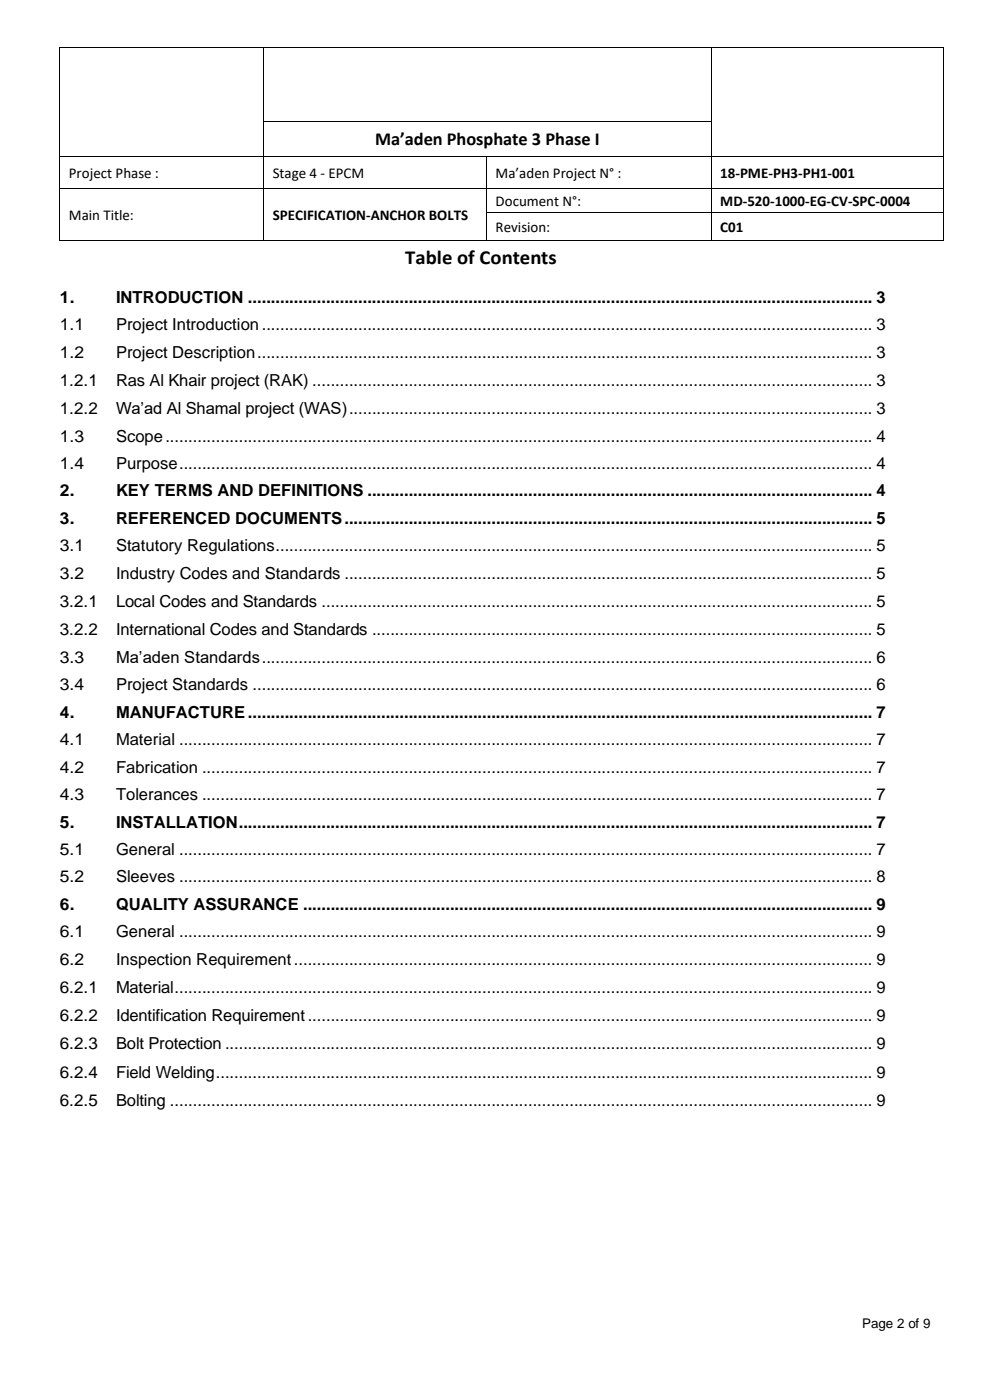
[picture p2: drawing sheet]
<svg xmlns="http://www.w3.org/2000/svg" width="210mm" height="297mm" viewBox="0 0 210 297" stroke-linecap="round" stroke-linejoin="round" font-family="sans-serif">
<defs><g id="words">
<text font-size="4.2" x="85.9" y="55.9">Table of Contents</text>
<text font-size="3.9" x="79.6" y="30.9">Ma’aden Phosphate 3 Phase I</text>
<g font-size="3.5">
<text x="12.7" y="64.3">1.</text>
<text x="24.6" y="64.3">INTRODUCTION ........................................................................................................................................ 3</text>
<text x="12.7" y="70.1">1.1</text>
<text x="24.6" y="70.1">Project Introduction..................................................................................................................................... 3</text>
<text x="12.7" y="75.9">1.2</text>
<text x="24.6" y="75.9">Project Description...................................................................................................................................... 3</text>
<text x="12.7" y="81.9">1.2.1</text>
<text x="24.6" y="81.9">Ras Al Khair project (RAK) .......................................................................................................................... 3</text>
<text x="12.7" y="87.9">1.2.2</text>
<text x="24.6" y="87.9">Wa’ad Al Shamal project (WAS).................................................................................................................. 3</text>
<text x="12.7" y="93.7">1.3</text>
<text x="24.6" y="93.7">Scope.......................................................................................................................................................... 4</text>
<text x="12.7" y="99.5">1.4</text>
<text x="24.6" y="99.5">Purpose....................................................................................................................................................... 4</text>
<text x="12.7" y="105.3">2.</text>
<text x="24.6" y="105.3">KEY TERMS AND DEFINITIONS .............................................................................................................. 4</text>
<text x="12.7" y="111.2">3.</text>
<text x="24.6" y="111.2">REFERENCED DOCUMENTS................................................................................................................... 5</text>
<text x="12.7" y="117">3.1</text>
<text x="24.6" y="117">Statutory Regulations.................................................................................................................................. 5</text>
<text x="12.7" y="122.8">3.2</text>
<text x="24.6" y="122.8">Industry Codes and Standards ................................................................................................................... 5</text>
<text x="12.7" y="128.8">3.2.1</text>
<text x="24.6" y="128.8">Local Codes and Standards ........................................................................................................................ 5</text>
<text x="12.7" y="134.8">3.2.2</text>
<text x="24.6" y="134.8">International Codes and Standards ............................................................................................................. 5</text>
<text x="12.7" y="140.6">3.3</text>
<text x="24.6" y="140.6">Ma’aden Standards..................................................................................................................................... 6</text>
<text x="12.7" y="146.4">3.4</text>
<text x="24.6" y="146.4">Project Standards ....................................................................................................................................... 6</text>
<text x="12.7" y="152.3">4.</text>
<text x="24.6" y="152.3">MANUFACTURE........................................................................................................................................ 7</text>
<text x="12.7" y="158.1">4.1</text>
<text x="24.6" y="158.1">Material ....................................................................................................................................................... 7</text>
<text x="12.7" y="163.9">4.2</text>
<text x="24.6" y="163.9">Fabrication .................................................................................................................................................. 7</text>
<text x="12.7" y="169.7">4.3</text>
<text x="24.6" y="169.7">Tolerances .................................................................................................................................................. 7</text>
<text x="12.7" y="175.6">5.</text>
<text x="24.6" y="175.6">INSTALLATION.......................................................................................................................................... 7</text>
<text x="12.7" y="181.4">5.1</text>
<text x="24.6" y="181.4">General ....................................................................................................................................................... 7</text>
<text x="12.7" y="187.2">5.2</text>
<text x="24.6" y="187.2">Sleeves ....................................................................................................................................................... 8</text>
<text x="12.7" y="193">6.</text>
<text x="24.6" y="193">QUALITY ASSURANCE ............................................................................................................................ 9</text>
<text x="12.7" y="198.9">6.1</text>
<text x="24.6" y="198.9">General ....................................................................................................................................................... 9</text>
<text x="12.7" y="204.7">6.2</text>
<text x="24.6" y="204.7">Inspection Requirement.............................................................................................................................. 9</text>
<text x="12.7" y="210.7">6.2.1</text>
<text x="24.6" y="210.7">Material........................................................................................................................................................ 9</text>
<text x="12.7" y="216.6">6.2.2</text>
<text x="24.6" y="216.6">Identification Requirement........................................................................................................................... 9</text>
<text x="12.7" y="222.7">6.2.3</text>
<text x="24.6" y="222.7">Bolt Protection ............................................................................................................................................. 9</text>
<text x="12.7" y="228.7">6.2.4</text>
<text x="24.6" y="228.7">Field Welding............................................................................................................................................... 9</text>
<text x="12.7" y="234.6">6.2.5</text>
<text x="24.6" y="234.6">Bolting ......................................................................................................................................................... 9</text>
</g>
<g font-size="3.2">
<text x="14.6" y="37.7">Project Phase :</text>
<text x="57.8" y="37.7">Stage 4 - EPCM</text>
<text x="105.1" y="37.7">Ma’aden Project N° :</text>
<text x="152.7" y="37.7">18-PME-PH3-PH1-001</text>
<text x="14.6" y="46.7">Main Title:</text>
<text x="57.8" y="46.7">SPECIFICATION-ANCHOR BOLTS</text>
<text x="105.1" y="43.7">Document N°:</text>
<text x="152.7" y="43.7">MD-520-1000-EG-CV-SPC-0004</text>
<text x="105.1" y="49.2">Revision:</text>
<text x="152.7" y="49.2">C01</text>
</g>
<text font-size="2.8" x="182.8" y="281.8">Page 2 of 9</text>
</g></defs>
<g fill="#000">
<path d="M12.6 9.9h.2v.2h-.2z" fill-rule="evenodd"/>
<path d="M12.6 9.9h.2v.2h-.2z" fill-rule="evenodd"/>
<path d="M55.8 9.9h.2v.2h-.2z" fill-rule="evenodd"/>
<path d="M150.8 9.9h.2v.2h-.2z" fill-rule="evenodd"/>
<path d="M200 9.9h.2v.2h-.2z" fill-rule="evenodd"/>
<path d="M200 9.9h.2v.2h-.2z" fill-rule="evenodd"/>
<path d="M12.6 25.8h.2v.2h-.2z" fill-rule="evenodd"/>
<path d="M12.6 33.1h.2v.2h-.2z" fill-rule="evenodd"/>
<path d="M55.8 25.8h.2v.2h-.2z" fill-rule="evenodd"/>
<path d="M55.8 33.1h.2v.2h-.2z" fill-rule="evenodd"/>
<path d="M103.1 33.1h.2v.2h-.2z" fill-rule="evenodd"/>
<path d="M150.8 25.8h.2v.2h-.2z" fill-rule="evenodd"/>
<path d="M150.8 33.1h.2v.2h-.2z" fill-rule="evenodd"/>
<path d="M200 25.8h.2v.2h-.2z" fill-rule="evenodd"/>
<path d="M200 33.1h.2v.2h-.2z" fill-rule="evenodd"/>
<path d="M12.6 39.9h.2v.2h-.2z" fill-rule="evenodd"/>
<path d="M12.6 45h.2v.2h-.2z" fill-rule="evenodd"/>
<path d="M12.6 51h.2v.2h-.2z" fill-rule="evenodd"/>
<path d="M12.6 51h.2v.2h-.2z" fill-rule="evenodd"/>
<path d="M55.8 39.9h.2v.2h-.2z" fill-rule="evenodd"/>
<path d="M55.8 45h.2v.2h-.2z" fill-rule="evenodd"/>
<path d="M55.8 51h.2v.2h-.2z" fill-rule="evenodd"/>
<path d="M103.1 39.9h.2v.2h-.2z" fill-rule="evenodd"/>
<path d="M103.1 45h.2v.2h-.2z" fill-rule="evenodd"/>
<path d="M103.1 51h.2v.2h-.2z" fill-rule="evenodd"/>
<path d="M150.8 39.9h.2v.2h-.2z" fill-rule="evenodd"/>
<path d="M150.8 45h.2v.2h-.2z" fill-rule="evenodd"/>
<path d="M150.8 51h.2v.2h-.2z" fill-rule="evenodd"/>
<path d="M200 39.9h.2v.2h-.2z" fill-rule="evenodd"/>
<path d="M200 45h.2v.2h-.2z" fill-rule="evenodd"/>
<path d="M200 51h.2v.2h-.2z" fill-rule="evenodd"/>
<path d="M200 51h.2v.2h-.2z" fill-rule="evenodd"/>
</g>
<g fill="none" stroke="#000" stroke-width=".21">
<path d="M12.7 10.1v15.7M12.8 10h43M55.9 10.1v15.7M56 10h94.8M150.9 10.1v15.7M151 10h49M200.1 10.1v15.7M12.7 25.9v7.2M12.7 33.3v6.6M12.8 33.2h43M55.9 25.9v7.2M55.9 33.3v6.6"/>
<path d="M56 25.9h94.8M56 33.2h47.1M103.2 33.3v6.6M103.3 33.2h47.5M150.9 25.9v7.2M150.9 33.3v6.6M151 33.2h49M200.1 25.9v7.2M200.1 33.3v6.6M12.7 40.1v4.9M12.7 45.2v5.8M12.8 40h43"/>
<path d="M12.8 51.1h43M55.9 40.1v4.9M55.9 45.2v5.8M56 40h47.1M56 51.1h47.1M103.2 40.1v4.9M103.2 45.2v5.8M103.3 40h47.5M103.3 45.1h47.5M103.3 51.1h47.5M150.9 40.1v4.9M150.9 45.2v5.8"/>
<path d="M151 40h49M151 45.1h49M151 51.1h49M200.1 40.1v4.9M200.1 45.2v5.8"/>
</g>
<use href="#words"/>
</svg>
